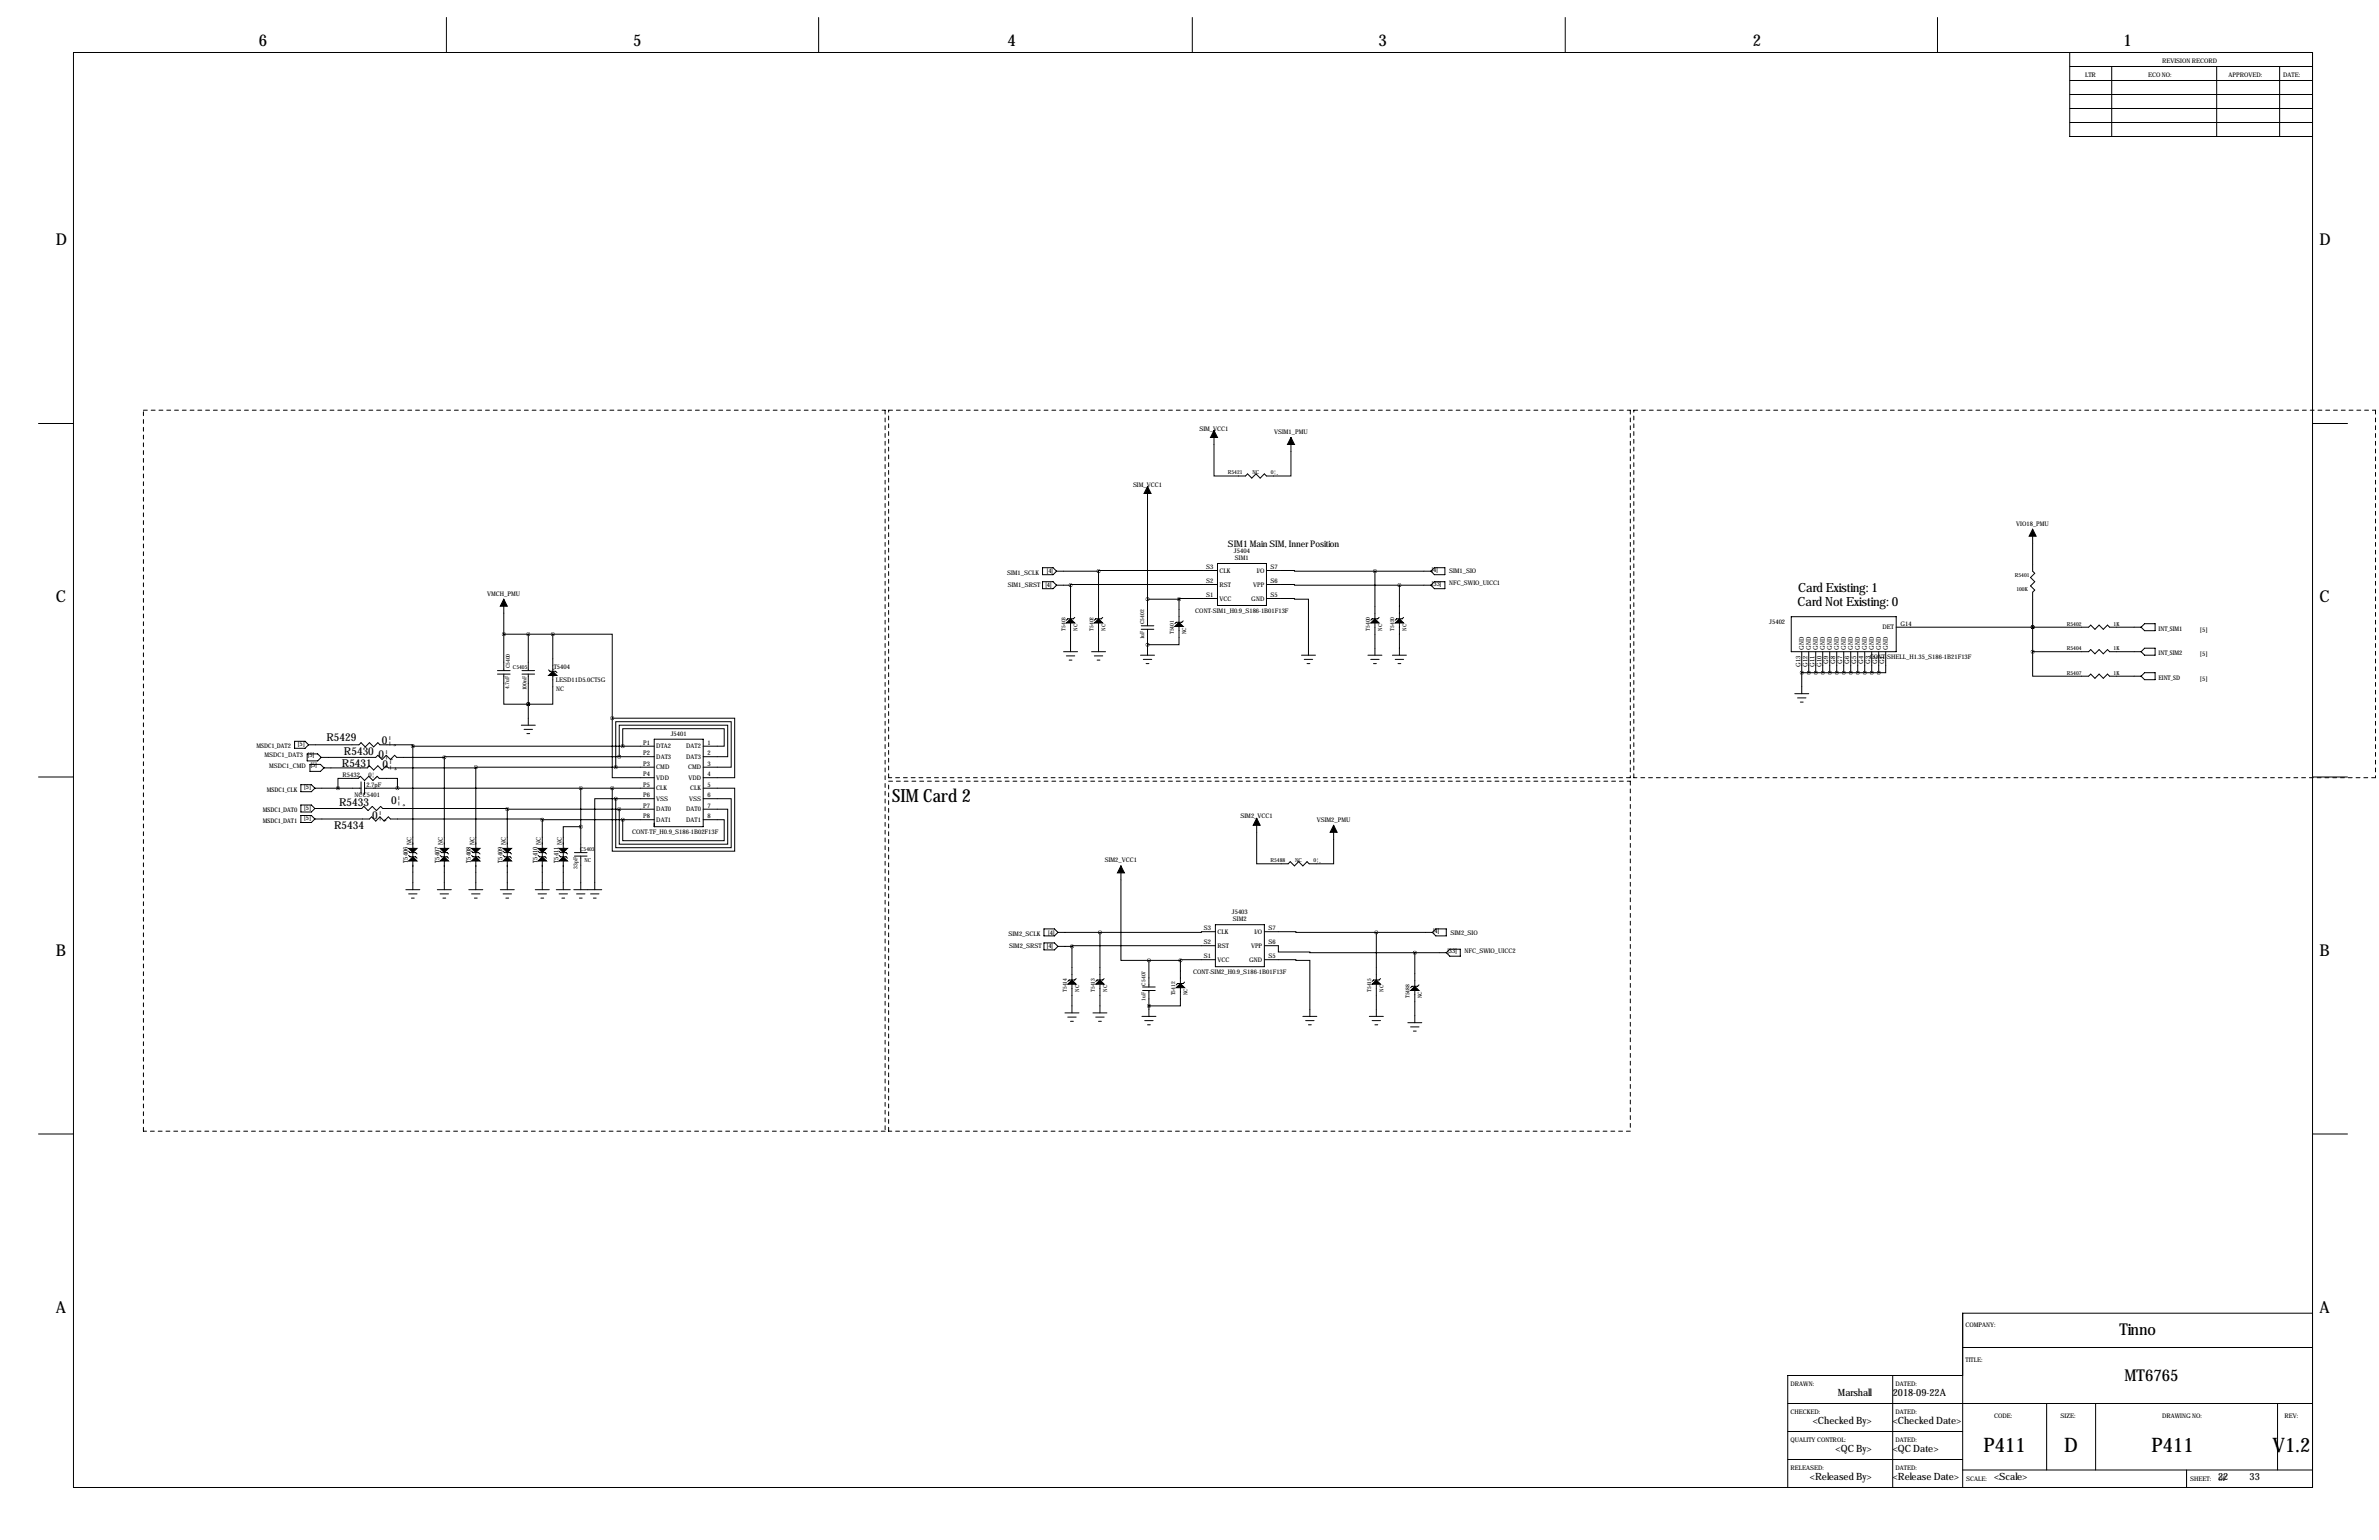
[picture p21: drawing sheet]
<svg xmlns="http://www.w3.org/2000/svg" width="864mm" height="559mm" viewBox="0 0 864 559" stroke-linecap="round" stroke-linejoin="round" font-family="sans-serif">
<defs><g id="words">
<g font-size="7.3">
<text x="720" y="526.9">P411</text>
<text x="749.3" y="526.9">D</text>
<text x="781" y="526.9">P411</text>
<text x="825" y="526.9">V1.2</text>
</g>
<text font-size="6.6" x="323.8" y="291.1">SIM Card 2</text>
<g font-size="5.9">
<text x="94" y="16.5">6</text>
<text x="229.9" y="16.5">5</text>
<text x="365.8" y="16.5">4</text>
<text x="500.4" y="16.5">3</text>
<text x="636.3" y="16.5">2</text>
<text x="770.9" y="16.5">1</text>
<text x="20.3" y="88.9">D</text>
<text x="842" y="88.9">D</text>
<text x="20.3" y="218.4">C</text>
<text x="842" y="218.4">C</text>
<text x="20.3" y="346.7">B</text>
<text x="842" y="346.7">B</text>
<text x="20.3" y="476.2">A</text>
<text x="842" y="476.2">A</text>
<text x="769.3" y="484.6">Tinno</text>
<text x="771.2" y="501.1">MT6765</text>
</g>
<g font-size="4.6">
<text x="652.8" y="214.9">Card Existing: 1</text>
<text x="652.5" y="219.7">Card Not Existing: 0</text>
</g>
<g font-size="4">
<text x="118.5" y="269">R5429</text>
<text x="138.6" y="269.8">0¦¸</text>
<text x="124.9" y="274.1">R5430</text>
<text x="137.4" y="274.9">0¦¸</text>
<text x="124.1" y="278.2">R5431</text>
<text x="138.9" y="278.7">0¦¸</text>
<text x="123.1" y="292.4">R5433</text>
<text x="141.9" y="291.6">0¦¸</text>
<text x="135.1" y="297.2">0¦¸</text>
<text x="121.3" y="300.8">R5434</text>
</g>
<g font-size="3.6">
<text x="667.2" y="506.7">Marshall</text>
<text x="687.1" y="506.7">2018-09-22A</text>
<text x="658" y="516.8">&lt;Checked By&gt;</text>
<text x="687.1" y="516.8">&lt;Checked Date&gt;</text>
<text x="666.4" y="527">&lt;QC By&gt;</text>
<text x="687.1" y="527">&lt;QC Date&gt;</text>
<text x="657" y="537.1">&lt;Released By&gt;</text>
<text x="687.1" y="537.1">&lt;Release Date&gt;</text>
<text x="723.9" y="537.1">&lt;Scale&gt;</text>
<text x="805.2" y="537.1">22</text>
<text x="816.6" y="537.1">33</text>
</g>
<text font-size="3.3" x="445.8" y="198.4">SIM1 Main SIM, Inner Position</text>
<g font-size="2.3">
<text x="784.9" y="22.9">REVISION RECORD</text>
<text x="756.9" y="27.9">LTR</text>
<text x="779.8" y="27.9">ECO NO:</text>
<text x="809" y="27.9">APPROVED:</text>
<text x="828.8" y="27.9">DATE:</text>
<text x="435.4" y="156.2">SIM_VCC1</text>
<text x="462.5" y="157.5">VSIM1_PMU</text>
<text x="411.3" y="176.5">SIM_VCC1</text>
<text x="731.9" y="190.8">VIO18_PMU</text>
<text x="448" y="200.7">J5404</text>
<text x="448.3" y="203.2">SIM1</text>
<text x="365.6" y="208.5">SIM1_SCLK</text>
<text x="380" y="208">[4]</text>
<text x="437.8" y="206.5">S3</text>
<text x="442.7" y="207.8">CLK</text>
<text x="456.2" y="207.8">I/O</text>
<text x="461.3" y="206.5">S7</text>
<text x="519.7" y="207.5">[4]</text>
<text x="526" y="208">SIM1_SIO</text>
<text x="365.8" y="212.9">SIM1_SRST</text>
<text x="379.5" y="212.9">[4]</text>
<text x="437.8" y="211.6">S2</text>
<text x="442.7" y="212.9">RST</text>
<text x="454.9" y="212.9">VPP</text>
<text x="461.3" y="211.6">S6</text>
<text x="519.8" y="212.6">[33]</text>
<text x="526" y="212.3">NFC_SWIO_UICC1</text>
<text x="176.9" y="216.2">VMCH_PMU</text>
<text x="437.8" y="216.7">S1</text>
<text x="442.7" y="217.9">VCC</text>
<text x="454.2" y="217.9">GND</text>
<text x="461.3" y="216.7">S5</text>
<text x="433.9" y="222.5">CONT-SIM1_H0.9_S186-1B01F13F</text>
<text x="642.3" y="226.3">J5402</text>
<text x="689.9" y="227.1">G14</text>
<text x="683.4" y="228.4">DET</text>
<text x="783.6" y="228.9">INT_SIM1</text>
<text x="798.6" y="229.2">[5]</text>
<text x="654.8" y="235.7" transform="rotate(-90 654.8 235.7)">GND</text>
<text x="657.4" y="235.7" transform="rotate(-90 657.4 235.7)">GND</text>
<text x="659.9" y="235.7" transform="rotate(-90 659.9 235.7)">GND</text>
<text x="662.4" y="235.7" transform="rotate(-90 662.4 235.7)">GND</text>
<text x="665" y="235.7" transform="rotate(-90 665 235.7)">GND</text>
<text x="667.5" y="235.7" transform="rotate(-90 667.5 235.7)">GND</text>
<text x="670.1" y="235.7" transform="rotate(-90 670.1 235.7)">GND</text>
<text x="672.6" y="235.7" transform="rotate(-90 672.6 235.7)">GND</text>
<text x="675.1" y="235.7" transform="rotate(-90 675.1 235.7)">GND</text>
<text x="677.7" y="235.7" transform="rotate(-90 677.7 235.7)">GND</text>
<text x="678.8" y="239.3">CONT-SHELL_H1.35_S186-1B21F13F</text>
<text x="680.2" y="235.7" transform="rotate(-90 680.2 235.7)">GND</text>
<text x="682.8" y="235.7" transform="rotate(-90 682.8 235.7)">GND</text>
<text x="685.3" y="235.7" transform="rotate(-90 685.3 235.7)">GND</text>
<text x="783.6" y="237.7">INT_SIM2</text>
<text x="798.6" y="238.1">[5]</text>
<text x="201" y="242.8">T5404</text>
<text x="653.5" y="242.1" transform="rotate(-90 653.5 242.1)">G13</text>
<text x="656.1" y="242.1" transform="rotate(-90 656.1 242.1)">G12</text>
<text x="658.6" y="242.1" transform="rotate(-90 658.6 242.1)">G11</text>
<text x="661.2" y="242.1" transform="rotate(-90 661.2 242.1)">G10</text>
<text x="663.7" y="240.9" transform="rotate(-90 663.7 240.9)">G9</text>
<text x="666.2" y="240.9" transform="rotate(-90 666.2 240.9)">G8</text>
<text x="668.8" y="240.9" transform="rotate(-90 668.8 240.9)">G7</text>
<text x="671.3" y="240.9" transform="rotate(-90 671.3 240.9)">G6</text>
<text x="673.9" y="240.9" transform="rotate(-90 673.9 240.9)">G5</text>
<text x="676.4" y="240.9" transform="rotate(-90 676.4 240.9)">G4</text>
<text x="678.9" y="240.9" transform="rotate(-90 678.9 240.9)">G3</text>
<text x="681.5" y="240.9" transform="rotate(-90 681.5 240.9)">G2</text>
<text x="684" y="240.9" transform="rotate(-90 684 240.9)">G1</text>
<text x="201.8" y="247.4">LESD11D5.0CT5G</text>
<text x="201.9" y="250.7">NC</text>
<text x="783.6" y="246.6">EINT_SD</text>
<text x="798.6" y="247">[5]</text>
<text x="243.5" y="267">J5401</text>
<text x="93.1" y="271.5">MSDC1_DAT2</text>
<text x="96" y="274.8">MSDC1_DAT3</text>
<text x="108" y="270.6">[5]</text>
<text x="111.8" y="274.6">[5]</text>
<text x="233.5" y="274.1">P2</text>
<text x="233.5" y="270.3">P1</text>
<text x="238.3" y="275.3">DAT3</text>
<text x="238.3" y="271.5">DTA2</text>
<text x="249.1" y="275.3">DAT3</text>
<text x="249.1" y="271.5">DAT2</text>
<text x="256.8" y="274.1">2</text>
<text x="256.8" y="270.3">1</text>
<text x="97.7" y="278.6">MSDC1_CMD</text>
<text x="112.8" y="278.4">[5]</text>
<text x="124.3" y="281.9">R5432</text>
<text x="133.7" y="281.9">0¦¸</text>
<text x="233.5" y="281.7">P4</text>
<text x="233.5" y="277.9">P3</text>
<text x="238.3" y="279.2">CMD</text>
<text x="249.8" y="279.2">CMD</text>
<text x="256.8" y="281.7">4</text>
<text x="256.8" y="277.9">3</text>
<text x="96.9" y="287.3">MSDC1_CLK</text>
<text x="110.3" y="286.4">[5]</text>
<text x="133" y="285.5">2.7pF</text>
<text x="233.5" y="285.5">P5</text>
<text x="238.3" y="286.8">CLK</text>
<text x="238.3" y="283">VDD</text>
<text x="249.9" y="283">VDD</text>
<text x="250.6" y="286.8">CLK</text>
<text x="256.8" y="285.5">5</text>
<text x="110.3" y="293.7">[5]</text>
<text x="128.7" y="289.1">NCC5401</text>
<text x="233.5" y="293.1">P7</text>
<text x="233.5" y="289.3">P6</text>
<text x="238.3" y="290.6">VSS</text>
<text x="250.2" y="290.6">VSS</text>
<text x="256.8" y="293.1">7</text>
<text x="256.8" y="289.3">6</text>
<text x="95.4" y="294.6">MSDC1_DAT0</text>
<text x="95.4" y="298.5">MSDC1_DAT1</text>
<text x="110.3" y="297.5">[5]</text>
<text x="233.5" y="296.9">P8</text>
<text x="238.3" y="298.2">DAT1</text>
<text x="238.3" y="294.4">DAT0</text>
<text x="249.1" y="298.2">DAT1</text>
<text x="249.1" y="294.4">DAT0</text>
<text x="256.8" y="296.9">8</text>
<text x="450.3" y="296.9">SIM2_VCC1</text>
<text x="478" y="298.2">VSIM2_PMU</text>
<text x="229.4" y="302.8">CONT-TF_H0.9_S186-1B02F13F</text>
<text x="149.4" y="306.5" transform="rotate(-90 149.4 306.5)">NC</text>
<text x="160.8" y="306.5" transform="rotate(-90 160.8 306.5)">NC</text>
<text x="172.2" y="306.5" transform="rotate(-90 172.2 306.5)">NC</text>
<text x="183.6" y="306.5" transform="rotate(-90 183.6 306.5)">NC</text>
<text x="196.3" y="306.5" transform="rotate(-90 196.3 306.5)">NC</text>
<text x="204" y="306.5" transform="rotate(-90 204 306.5)">NC</text>
<text x="148.1" y="313.1" transform="rotate(-90 148.1 313.1)">T5406</text>
<text x="159.5" y="313.1" transform="rotate(-90 159.5 313.1)">T5407</text>
<text x="170.9" y="313.1" transform="rotate(-90 170.9 313.1)">T5408</text>
<text x="182.4" y="313.1" transform="rotate(-90 182.4 313.1)">T5409</text>
<text x="195.1" y="313.1" transform="rotate(-90 195.1 313.1)">T5410</text>
<text x="202.7" y="313.1" transform="rotate(-90 202.7 313.1)">T5411</text>
<text x="401" y="312.9">SIM2_VCC1</text>
<text x="447.2" y="331.7">J5403</text>
<text x="447.5" y="334.3">SIM2</text>
<text x="366.1" y="339.6">SIM2_SCLK</text>
<text x="380.5" y="339.1">[4]</text>
<text x="437" y="337.6">S3</text>
<text x="442" y="338.8">CLK</text>
<text x="455.4" y="338.8">I/O</text>
<text x="460.5" y="337.6">S7</text>
<text x="520.2" y="338.6">[4]</text>
<text x="526.5" y="339.1">SIM2_SIO</text>
<text x="366.3" y="343.9">SIM2_SRST</text>
<text x="380" y="343.9">[4]</text>
<text x="437" y="347.7">S1</text>
<text x="437" y="342.6">S2</text>
<text x="442" y="343.9">RST</text>
<text x="454.1" y="343.9">VPP</text>
<text x="460.5" y="347.7">S5</text>
<text x="460.5" y="342.6">S6</text>
<text x="525.4" y="346">[33]</text>
<text x="531.6" y="345.7">NFC_SWIO_UICC2</text>
<text x="433.2" y="353.6">CONT-SIM2_H0.9_S186-1B01F13F</text>
<text x="442" y="349">VCC</text>
<text x="453.5" y="349">GND</text>
<text x="713.5" y="481.3">COMPANY:</text>
<text x="713.5" y="494">TITLE:</text>
<text x="650" y="502.9">DRAWN:</text>
<text x="688.1" y="502.9">DATED:</text>
<text x="650" y="513.1">CHECKED:</text>
<text x="688.1" y="513.1">DATED:</text>
<text x="723.9" y="514.3">CODE:</text>
<text x="748" y="514.3">SIZE:</text>
<text x="784.9" y="514.3">DRAWING NO:</text>
<text x="829.3" y="514.3">REV:</text>
<text x="650" y="523.2">QUALITY CONTROL:</text>
<text x="688.1" y="523.2">DATED:</text>
<text x="650" y="533.4">RELEASED:</text>
<text x="688.1" y="533.4">DATED:</text>
<text x="713.7" y="537.2">SCALE:</text>
<text x="795" y="537.2">SHEET:</text>
<text x="805.3" y="537.2">OF</text>
</g>
<g font-size="2">
<text x="445.7" y="172.1">R5421</text>
<text x="454.7" y="172.1">NC</text>
<text x="461.4" y="172.1">0¦¸</text>
<text x="731.4" y="209.2">R5401</text>
<text x="732" y="214.3">100K</text>
<text x="415.3" y="226.5" transform="rotate(-90 415.3 226.5)">C5402</text>
<text x="750.2" y="227">R5402</text>
<text x="767.3" y="227">1K</text>
<text x="386.7" y="228.9" transform="rotate(-90 386.7 228.9)">T5403</text>
<text x="391.2" y="228.8" transform="rotate(-90 391.2 228.8)">NC</text>
<text x="396.9" y="228.9" transform="rotate(-90 396.9 228.9)">T5402</text>
<text x="401.4" y="228.8" transform="rotate(-90 401.4 228.8)">NC</text>
<text x="415.3" y="232" transform="rotate(-90 415.3 232)">1uF</text>
<text x="426.1" y="230.1" transform="rotate(-90 426.1 230.1)">T5401</text>
<text x="430.6" y="230.1" transform="rotate(-90 430.6 230.1)">NC</text>
<text x="497.2" y="228.9" transform="rotate(-90 497.2 228.9)">T5400</text>
<text x="501.7" y="228.8" transform="rotate(-90 501.7 228.8)">NC</text>
<text x="506.1" y="228.9" transform="rotate(-90 506.1 228.9)">T5420</text>
<text x="510.6" y="228.8" transform="rotate(-90 510.6 228.8)">NC</text>
<text x="750.2" y="235.9">R5404</text>
<text x="767.3" y="235.9">1K</text>
<text x="185.1" y="242.5" transform="rotate(-90 185.1 242.5)">C5400</text>
<text x="186.2" y="242.7">C5405</text>
<text x="750.2" y="244.8">R5407</text>
<text x="767.3" y="244.8">1K</text>
<text x="184.8" y="250" transform="rotate(-90 184.8 250)">4.7uF</text>
<text x="191.2" y="250.6" transform="rotate(-90 191.2 250.6)">100nF</text>
<text x="210.6" y="308.9">C5403</text>
<text x="209.6" y="315.2" transform="rotate(-90 209.6 315.2)">33pF</text>
<text x="212.2" y="312.7">NC</text>
<text x="461.2" y="312.8">R5488</text>
<text x="470.2" y="312.8">NC</text>
<text x="476.9" y="312.8">0¦¸</text>
<text x="387.2" y="359.9" transform="rotate(-90 387.2 359.9)">T5414</text>
<text x="391.7" y="359.9" transform="rotate(-90 391.7 359.9)">NC</text>
<text x="397.4" y="359.9" transform="rotate(-90 397.4 359.9)">T5413</text>
<text x="401.9" y="359.9" transform="rotate(-90 401.9 359.9)">NC</text>
<text x="415.8" y="357.6" transform="rotate(-90 415.8 357.6)">C5407</text>
<text x="497.7" y="359.9" transform="rotate(-90 497.7 359.9)">T5415</text>
<text x="502.2" y="359.9" transform="rotate(-90 502.2 359.9)">NC</text>
<text x="415.8" y="363.1" transform="rotate(-90 415.8 363.1)">1uF</text>
<text x="426.6" y="361.2" transform="rotate(-90 426.6 361.2)">T5412</text>
<text x="431.1" y="361.1" transform="rotate(-90 431.1 361.1)">NC</text>
<text x="511.7" y="362.2" transform="rotate(-90 511.7 362.2)">T5488</text>
<text x="516.2" y="362.1" transform="rotate(-90 516.2 362.1)">NC</text>
</g>
<g font-size="1">
<text x="201.2" y="245.6" transform="rotate(-90 201.2 245.6)">A</text>
<text x="201.2" y="243.1" transform="rotate(-90 201.2 243.1)">K</text>
<text x="150.4" y="307.9" transform="rotate(-90 150.4 307.9)">+</text>
<text x="161.9" y="307.9" transform="rotate(-90 161.9 307.9)">+</text>
<text x="173.3" y="307.9" transform="rotate(-90 173.3 307.9)">+</text>
<text x="184.7" y="307.9" transform="rotate(-90 184.7 307.9)">+</text>
<text x="197.4" y="307.9" transform="rotate(-90 197.4 307.9)">+</text>
<text x="205.1" y="307.9" transform="rotate(-90 205.1 307.9)">+</text>
<text x="150.4" y="312.9" transform="rotate(-90 150.4 312.9)">+</text>
<text x="161.9" y="312.9" transform="rotate(-90 161.9 312.9)">+</text>
<text x="173.3" y="312.9" transform="rotate(-90 173.3 312.9)">+</text>
<text x="184.7" y="312.9" transform="rotate(-90 184.7 312.9)">+</text>
<text x="197.4" y="312.9" transform="rotate(-90 197.4 312.9)">+</text>
<text x="205.1" y="312.9" transform="rotate(-90 205.1 312.9)">+</text>
</g>
</g></defs>
<g fill="none" stroke="#000" stroke-width=".36">
<path d="M26.7 19h812.8v520.8h-812.8zM162.1 6.4v12.6M297.2 6.4v12.6M432.8 6.4v12.6M568.2 6.4v12.6M703.3 6.4v12.6M751.3 19v30.5h88.2M751.3 39.4h88.2M751.3 34.3h88.2M751.3 29.2h88.2M751.3 24.1h88.2M766.6 24.1v25.4"/>
<path d="M804.7 24.1v25.4M827.5 24.1v25.4M751.3 44.5h88.2M14 153.7h12.7M440.7 156.2v16.5h11.4l.8-.7 1.5 1.5 1.5-1.5 1.6 1.5 1.5-1.5 .7 .7h8.9v-13.9M839.5 153.7h12.7M416.6 176.5v50.6M737.9 192v15.3l.7 .7-1.5 1.6 1.5 1.5-1.5 1.5 1.5 1.5-.7 .8v21.6M182.9 217.4v25.9M378.5 211.1h3.8l1.2 1.2-1.2 1.3h-3.8zM378.5 206h3.8l1.2 1.3-1.2 1.2h-3.8zM383.5 212.3h5.1"/>
<path d="M383.5 207.3h15.3M388.6 212.3v24.2M398.8 207.3v29.2M416.6 217.4h11.4M428 217.4v16.5h-11.4M442 207h-43.2v.3M442 212.1h-53.4v.2M442 217.2h-14v.2M442 204.5h17.7v15.2h-17.7zM459.7 217.2l15.3 .2v20.3M459.7 207h10.2v.3h29.2M459.7 212.1h10.2v.2h38.1"/>
<path d="M499.1 207.3v30.4M499.1 207.3h20.3M508 212.3v25.4M508 212.3h11.4M520.7 211.1h3.8v2.5h-3.8l-1.3-1.3zM520.7 206h3.8v2.5h-3.8l-1.3-1.2zM182.9 230.1h17.8M191.8 230.1v13.2M200.7 230.1v25.4h-8.9M200.7 230.1h21.5v30.5M386.1 236.5h5.1M387.1 238h3"/>
<path d="M388.1 239.5h1M390.1 224l-.5 .5h-2l-.5 .5M396.2 236.5h5.1M397.3 238h3M398.3 239.5h1M400.3 224l-.5 .5h-2l-.5 .5M414 237.7h5.1M414.3 227.1h4.5M414.3 228.3h4.5M415 239.3h3.1M416.6 228.3v9.4M429.5 225.3l-.5 .5h-2l-.5 .5"/>
<path d="M472.4 237.7h5.1M473.5 239.3h3M496.6 237.7h5M497.6 239.3h3M500.6 224l-.5 .5h-2l-.5 .5M505.5 237.7h5M506.5 239.3h3M509.5 224l-.5 .5h-2l-.5 .5M650.2 223.8h38.1v12.7h-38.1zM654 236.5v15.2M656.6 236.5v7.6M659.1 236.5v7.6"/>
<path d="M661.7 236.5v7.6M664.2 236.5v7.6M666.7 236.5v7.6M669.3 236.5v7.6M671.8 236.5v7.6M674.4 236.5v7.6M676.9 236.5v7.6M679.4 236.5v7.6M682 236.5v7.6M684.5 236.5v7.6h-2.5M688.3 227.6h69.9l.8-.8 1.5 1.5 1.5-1.5 1.5 1.5 1.5-1.5 .8 .8h11.4M737.9 227.6h.1"/>
<path d="M737.9 236.5v8.9h20.3l.8-.8 1.5 1.5 1.5-1.5 1.5 1.5 1.5-1.5 .8 .8h11.4M737.9 236.5h20.3l.8-.8 1.5 1.5 1.5-1.5 1.5 1.5 1.5-1.5 .8 .8h11.4M777.2 236.5l1.3-1.3h3.8v2.5h-3.8zM777.2 227.6l1.3-1.3h3.8v2.6h-3.8zM180.6 244.6h4.6M180.6 243.3h4.6M182.9 244.6v10.9h8.9M189.5 244.6h4.6M189.5 243.3h4.6M191.8 255.5h.1M191.8 244.6v18.5M199.1 243.1l.5 .5h2.1l.5 .5"/>
<path d="M416.1 240.8h1M474.5 240.8h1M498.6 240.8h1M507.5 240.8h1M651.5 251.7h5.1M652.5 253.2h3.1M653.5 254.8h1.1M654 244.1h28M777.2 245.4l1.3-1.3h3.8v2.5h-3.8zM106.9 269h3.8l1.3 1.3-1.3 1.2h-3.8zM111.5 273.6h3.8l1.3 1.2-1.3 1.3h-3.8zM112 270.3h18.3l.8-.8 1.5 1.5 1.5-1.5 1.5 1.5 1.6-1.5 .7 .8h12v.5"/>
<path d="M112.5 277.4h3.8l1.3 1.2-1.3 1.3h-3.8zM116.6 274.8h19.8l.8-.7 1.5 1.5 1.5-1.5 1.5 1.5 1.6-1.5 .7 .7h17.3M149.9 270.8v52M149.9 270.8h87.6M161.3 274.8v48M172.7 278.4v.2h-31.7l-.8-.7-1.5 1.5-1.5-1.5-1.6 1.5-1.5-1.5-.8 .7h-15.7M172.7 278.4v44.4M172.7 278.4h64.8M189.2 263.1h5.1M190.2 264.7h3.1M191.3 266.2h1M222.2 260.6v21.6h15.3"/>
<path d="M222.2 260.6h44.5v21.6h-11.4M223.5 278.4v-16.5h41.9v16.5h-10.1M224.8 274.6v-11.5h39.4v11.5h-8.9M224.8 274.6h-63.5v.2M224.8 274.6h12.7M226.1 270.8v-6.4h36.8v6.4h-7.6M237.5 268.2h17.8v31.8h-17.8zM14 281.9h12.7M109.2 284.7h3.8l1.3 1.3-1.3 1.3h-3.8zM109.2 292.1h3.8l1.3 1.3-1.3 1.2h-3.8zM109.2 295.9h3.8l1.3 1.3-1.3 1.2h-3.8zM114.3 293.4h17l.8-.8 1.5 1.5 1.5-1.5 1.6 1.5 1.5-1.5 .7 .8h45.2v.2"/>
<path d="M114.3 297.2h19.8l.8-.8 1.5 1.5 1.5-1.5 1.5 1.5 1.6-1.5 .7 .8h55.1v.2M114.3 286h16.8M122.7 286v-3.6h7.3l.8-.7 1.5 1.5 1.6-1.5 1.5 1.5 1.5-1.5 .8 .7h6.6v3.6M131.1 283.7v4.6M132.3 286h105.2M132.3 283.7v4.6M184.1 293.6v29.2M184.1 293.6h53.4M196.8 297.4v25.4M196.8 297.4h40.7M210.8 300h-6.3v22.8M210.8 286v23.4"/>
<path d="M222.2 286v22.9h44.5v-22.9h-11.4M223.5 289.8v17.8h41.9v-17.8h-10.1M223.5 289.8h-7.6v33M223.5 289.8h14M224.8 293.6v12.7h39.4v-12.7h-8.9M226.1 297.4v7.7h36.8v-7.7h-7.6M456.2 296.9v16.5h11.4l.8-.7 1.5 1.5 1.5-1.5 1.5 1.5 1.6-1.5 .7 .7h8.9v-13.9M839.5 281.9h12.7M148.3 308.9l.5 .5h2.1l.5 .5M148.3 310.4l.5 .5h2.1l.5 .5M159.8 308.9l.5 .5h2l.5 .5M159.8 310.4l.5 .5h2l.5 .5"/>
<path d="M171.2 308.9l.5 .5h2l.5 .5M171.2 310.4l.5 .5h2l.5 .5M182.6 308.9l.5 .5h2.1l.5 .5M182.6 310.4l.5 .5h2.1l.5 .5M195.3 308.9l.5 .5h2.1l.5 .5M195.3 310.4l.5 .5h2.1l.5 .5M202.9 308.9l.6 .5h2l.5 .5M202.9 310.4l.6 .5h2l.5 .5M208.5 309.4h4.6M208.5 310.6h4.6M210.8 310.6v12.2M406.9 314.2v34.3h10.2"/>
<path d="M147.3 322.8h5.1M148.3 324.4h3.1M149.4 325.9h1M158.7 322.8h5.1M159.8 324.4h3M160.8 325.9h1M170.2 322.8h5.1M171.2 324.4h3M172.2 325.9h1M181.6 322.8h5.1M182.6 324.4h3.1M183.6 325.9h1.1"/>
<path d="M194.3 322.8h5.1M195.3 324.4h3.1M196.3 325.9h1.1M201.9 322.8h5.1M202.9 324.4h3.1M204 325.9h1M208.3 322.8h10.1M209.3 324.4h3M210.3 325.9h1M214.4 324.4h3M215.4 325.9h1M379 337.1h3.8l1.2 1.2-1.2 1.3h-3.8z"/>
<path d="M384 338.3h15.3M399.3 338.3v29.2M441.2 338.1h-5.1v.2h-36.8M441.2 335.5h17.8v15.3h-17.8zM459 338.1h11.4v.2h29.2M499.6 338.3v30.5M499.6 338.3h20.3M519.9 338.3l1.3-1.2h3.8v2.5h-3.8zM379 342.1h3.8l1.2 1.3-1.2 1.3h-3.8zM384 343.4h5.1M389.1 343.4v24.1M390.7 355.1l-.6 .5h-2l-.5 .5"/>
<path d="M400.8 355.1l-.5 .5h-2l-.5 .5M414.8 358.1h4.6M414.8 359.4h4.6M417.1 348.5v9.6M417.1 359.4v9.4M417.1 348.5h11.4M428.5 348.5v16.5h-11.4M430 356.4l-.5 .5h-2l-.5 .5M441.2 348.2h-12.7v.3M441.2 343.2h-52.1v.2M459 348.2l16.5 .3v20.3M459 343.2h5.1v2.2h11.4v.3h38.1"/>
<path d="M501.1 355.1l-.5 .5h-2l-.5 .5M513.6 345.7v25.4M513.6 345.7h11.4M515.1 357.4l-.5 .5h-2l-.5 .5M526.3 344.4h3.8v2.6h-3.8l-1.3-1.3zM386.6 367.5h5.1M387.6 369.1h3.1M388.6 370.6h1M396.7 367.5h5.1M397.8 369.1h3M398.8 370.6h1M414.5 368.8h5.1"/>
<path d="M415.5 370.3h3.1M416.6 371.9h1M472.9 368.8h5.1M474 370.3h3M475 371.9h1M497.1 368.8h5.1M498.1 370.3h3M499.1 371.9h1M511 371.1h5.1M512.1 372.6h3M513.1 374.1h1M14 411.5h12.7"/>
<path d="M839.5 411.5h12.7M839.5 476.5h-127v63.3M687.1 499.1v40.7M712.5 499.1h-63.5v40.7M712.5 488.9h127M649 509.3h190.5M649 519.4h63.5M742.9 509.3v24.1M760.7 509.3v24.1M826.8 509.3v24.1M649 529.6h63.5M712.5 533.4h127"/>
<path d="M793.7 533.4v6.4"/>
</g>
<g fill="none" stroke="#000" stroke-width=".36" stroke-dasharray="1.4 1.4">
<path d="M52.1 148.8h269.2M321.3 148.8v261.7M322.6 148.8h269.2M591.8 148.8v133.4M593.1 148.8h269.2M862.3 148.8v133.4M322.6 283.5h269.2M322.6 282.2v-133.4M591.8 283.5v127M591.8 282.2h-269.2M593.1 282.2v-133.4M862.3 282.2h-269.2"/>
<path d="M52.1 410.5v-261.7M321.3 410.5h-269.2M322.6 410.5v-127M591.8 410.5h-269.2"/>
</g>
<g fill="#000" stroke="#000" stroke-width=".36">
<path d="M440.7 156.2l1.3 2.6h-2.6zM468.6 158.8l1.3 2.5h-2.5zM416.6 176.5l1.2 2.6h-2.5zM737.9 192l1.2 2.6h-2.5zM182.9 217.4l1.2 2.6h-2.5zM388.6 224.5l1.5 1.6h-3zM397.3 226.1l1.5-1.6 1.5 1.6zM428 225.8l1.5 1.5h-3zM497.6 226.1l1.5-1.6 1.5 1.6zM508 224.5l1.5 1.6h-3zM200.7 243.6l1.5 1.5h-3.1zM456.2 296.9l1.3 2.6h-2.6z"/>
<path d="M484.1 299.5l1.3 2.5h-2.5zM148.3 307.8h3.1l-1.5 1.6zM148.3 312.4l1.6-1.5 1.5 1.5zM159.8 307.8h3l-1.5 1.6zM159.8 312.4l1.5-1.5 1.5 1.5zM171.2 307.8h3l-1.5 1.6zM171.2 312.4l1.5-1.5 1.5 1.5zM182.6 307.8h3.1l-1.6 1.6zM182.6 312.4l1.5-1.5 1.6 1.5zM195.3 307.8h3.1l-1.6 1.6zM195.3 312.4l1.5-1.5 1.6 1.5zM202.9 307.8h3.1l-1.5 1.6z"/>
<path d="M204.5 310.9l1.5 1.5h-3.1zM406.9 314.2l1.3 2.5h-2.6zM387.6 357.1l1.5-1.5 1.6 1.5zM399.3 355.6l1.5 1.5h-3zM427 358.4l1.5-1.5 1.5 1.5zM499.6 355.6l1.5 1.5h-3zM513.6 357.9l1.5 1.5h-3z"/>
</g>
<path d="M210.8 286a.05 .05 0 0 0 .1 0 .05 .05 0 0 0-.1 0zM416.5 217.4a.05 .05 0 0 0 .1 0 .05 .05 0 0 0-.1 0zM499.1 207.3a.05 .05 0 0 0 .1 0 .05 .05 0 0 0-.1 0zM674.3 244.1a.05 .05 0 0 0 .1 0 .05 .05 0 0 0-.1 0zM671.8 244.1a.05 .05 0 0 0 .1 0 .05 .05 0 0 0-.1 0zM669.2 244.1a.05 .05 0 0 0 .1 0 .05 .05 0 0 0-.1 0zM666.7 244.1a.05 .05 0 0 0 .1 0 .05 .05 0 0 0-.1 0zM664.2 244.1a.05 .05 0 0 0 .1 0 .05 .05 0 0 0-.1 0zM661.6 244.1a.05 .05 0 0 0 .1 0 .05 .05 0 0 0-.1 0zM659.1 244.1a.05 .05 0 0 0 .1 0 .05 .05 0 0 0-.1 0zM656.5 244.1a.05 .05 0 0 0 .1 0 .05 .05 0 0 0-.1 0zM654 244.1a.05 .05 0 0 0 .1 0 .05 .05 0 0 0-.1 0zM416.5 233.9a.05 .05 0 0 0 .1 0 .05 .05 0 0 0-.1 0zM210.8 300a.05 .05 0 0 0 .1 0 .05 .05 0 0 0-.1 0zM737.8 227.6a.05 .05 0 0 0 .1 0 .05 .05 0 0 0-.1 0zM182.8 230.1a.05 .05 0 0 0 .1 0 .05 .05 0 0 0-.1 0zM191.7 230.1a.05 .05 0 0 0 .1 0 .05 .05 0 0 0-.1 0zM200.6 230.1a.05 .05 0 0 0 .1 0 .05 .05 0 0 0-.1 0zM191.7 255.5a.05 .05 0 0 0 .1 0 .05 .05 0 0 0-.1 0zM191.7 255.5a.05 .05 0 0 0 .1 0 .05 .05 0 0 0-.1 0zM737.8 227.6a.05 .05 0 0 0 .1 0 .05 .05 0 0 0-.1 0zM737.8 236.5a.05 .05 0 0 0 .1 0 .05 .05 0 0 0-.1 0zM676.9 244.1a.05 .05 0 0 0 .1 0 .05 .05 0 0 0-.1 0zM226 270.8a.05 .05 0 0 0 .1 0 .05 .05 0 0 0-.1 0zM224.7 274.6a.05 .05 0 0 0 .1 0 .05 .05 0 0 0-.1 0zM223.5 278.4a.05 .05 0 0 0 .1 0 .05 .05 0 0 0-.1 0zM222.2 260.6a.05 .05 0 0 0 .1 0 .05 .05 0 0 0-.1 0zM226 297.4a.05 .05 0 0 0 .1 0 .05 .05 0 0 0-.1 0zM224.7 293.6a.05 .05 0 0 0 .1 0 .05 .05 0 0 0-.1 0zM223.5 289.8a.05 .05 0 0 0 .1 0 .05 .05 0 0 0-.1 0zM222.2 286a.05 .05 0 0 0 .1 0 .05 .05 0 0 0-.1 0zM679.4 244.1a.05 .05 0 0 0 .1 0 .05 .05 0 0 0-.1 0zM681.9 244.1a.05 .05 0 0 0 .1 0 .05 .05 0 0 0-.1 0zM149.8 270.8a.05 .05 0 0 0 .1 0 .05 .05 0 0 0-.1 0zM161.2 274.8a.05 .05 0 0 0 .1 0 .05 .05 0 0 0-.1 0zM172.7 278.4a.05 .05 0 0 0 .1 0 .05 .05 0 0 0-.1 0zM184.1 293.6a.05 .05 0 0 0 .1 0 .05 .05 0 0 0-.1 0zM196.8 297.4a.05 .05 0 0 0 .1 0 .05 .05 0 0 0-.1 0zM122.6 286a.05 .05 0 0 0 .1 0 .05 .05 0 0 0-.1 0zM144.2 286a.05 .05 0 0 0 .1 0 .05 .05 0 0 0-.1 0zM398.7 207.3a.05 .05 0 0 0 .1 0 .05 .05 0 0 0-.1 0zM388.6 212.3a.05 .05 0 0 0 .1 0 .05 .05 0 0 0-.1 0zM427.9 217.4a.05 .05 0 0 0 .1 0 .05 .05 0 0 0-.1 0zM417 348.5a.05 .05 0 0 0 .1 0 .05 .05 0 0 0-.1 0zM499.6 338.3a.05 .05 0 0 0 .1 0 .05 .05 0 0 0-.1 0zM417 365a.05 .05 0 0 0 .1 0 .05 .05 0 0 0-.1 0zM399.2 338.3a.05 .05 0 0 0 .1 0 .05 .05 0 0 0-.1 0zM389.1 343.4a.05 .05 0 0 0 .1 0 .05 .05 0 0 0-.1 0zM513.5 345.7a.05 .05 0 0 0 .1 0 .05 .05 0 0 0-.1 0z" fill="#000" stroke="#000" stroke-width="1.3"/>
<use href="#words"/>
</svg>
